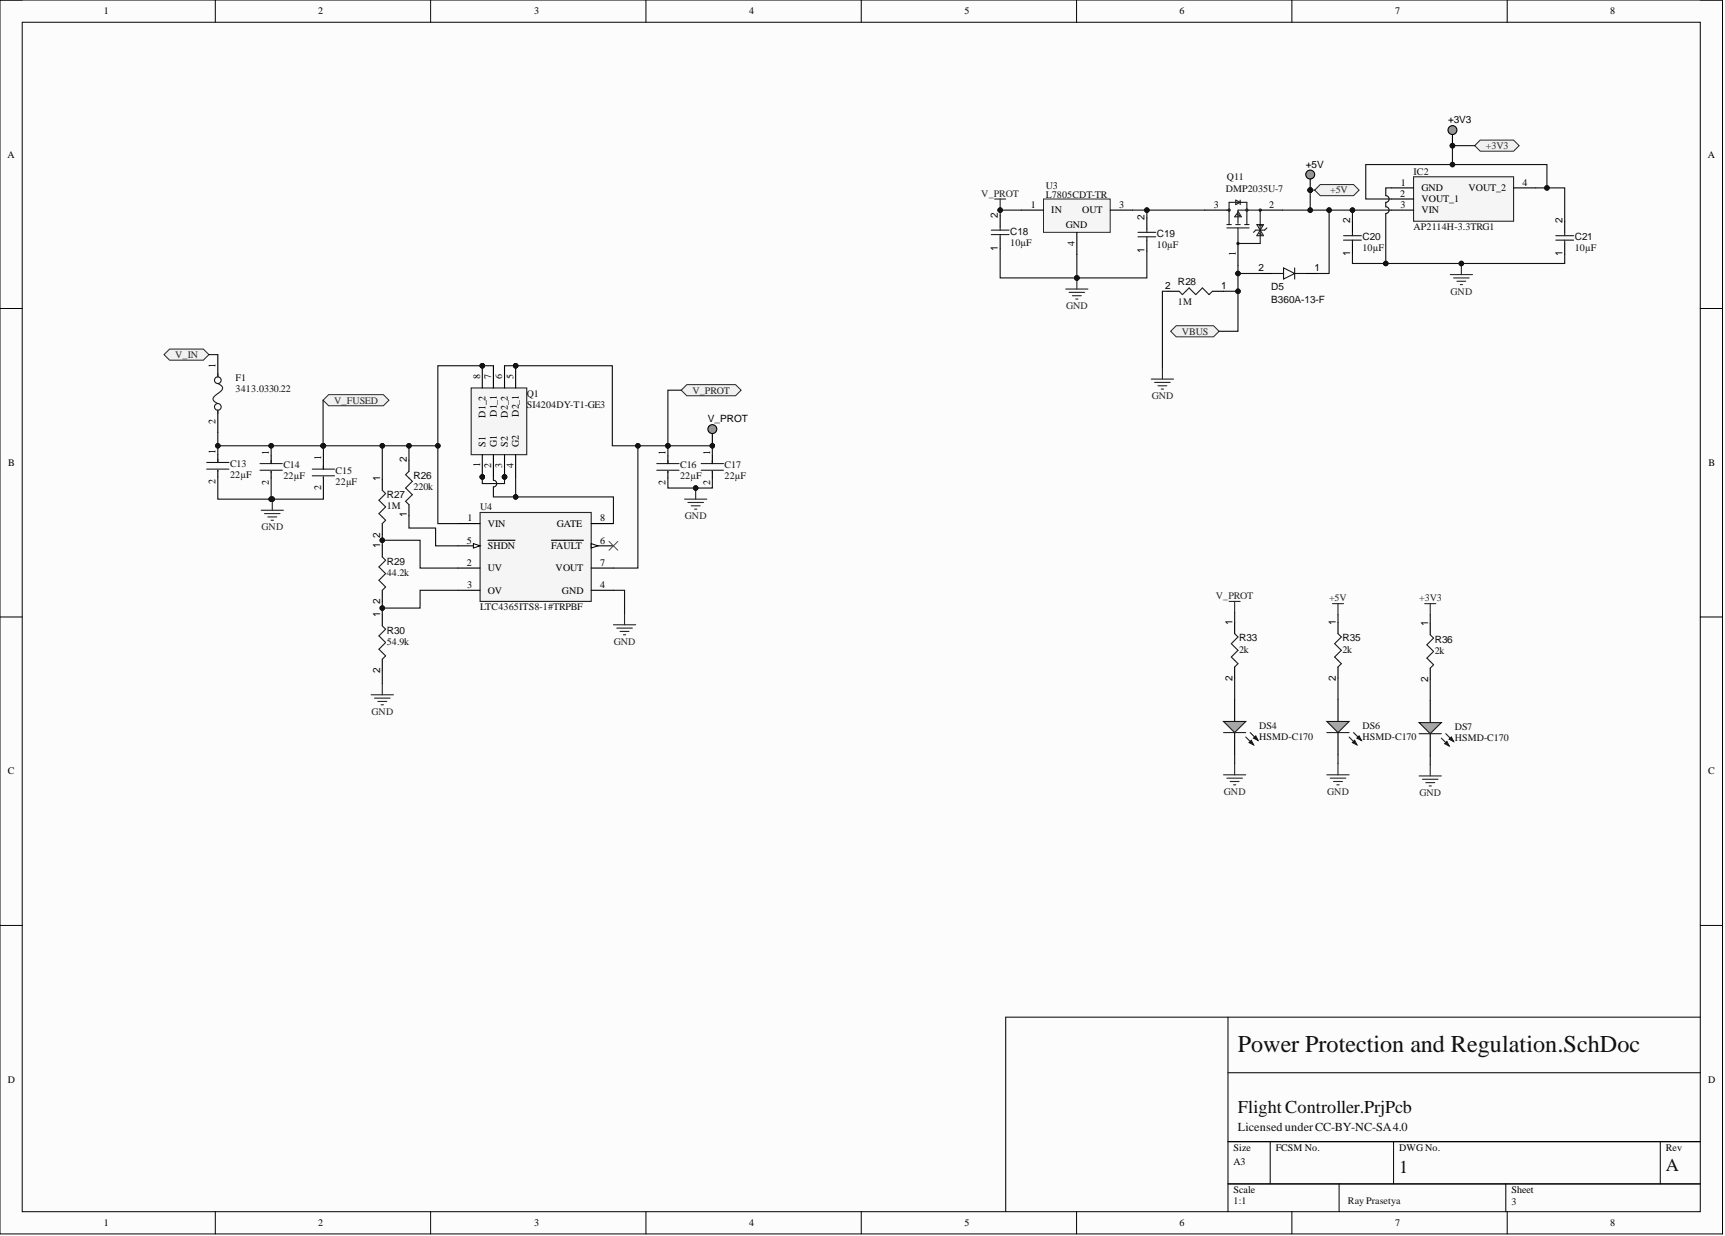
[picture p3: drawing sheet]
<svg xmlns="http://www.w3.org/2000/svg" width="393mm" height="282mm" viewBox="0 0 393 282" stroke-linecap="round" stroke-linejoin="round" font-family="sans-serif">
<defs><g id="words">
<text font-size="5.5" fill="#0e0e0e" x="282.3" y="239.9">Power Protection and Regulation.SchDoc</text>
<g font-size="4.1" fill="#0e0e0e">
<text x="282.3" y="253.8">Flight Controller.PrjPcb</text>
<text x="319" y="267.5">1</text>
<text x="379.9" y="267">A</text>
</g>
<text font-size="2.8" fill="#0e0e0e" x="282.3" y="258">LicensedunderCC-BY-NC-SA4.0</text>
<g font-size="2.3">
<text x="23.7" y="3.3">1</text>
<text x="72.6" y="3.3">2</text>
<text x="121.8" y="3.3">3</text>
<text x="170.8" y="3.3">4</text>
<text x="220" y="3.3">5</text>
<text x="268.9" y="3.3">6</text>
<text x="318.1" y="3.3">7</text>
<text x="367.2" y="3.3">8</text>
<text x="330.2" y="28.1">+3V3</text>
<text x="1.7" y="35.9">A</text>
<text x="389.4" y="35.9">A</text>
<text x="297.8" y="38.3">+5V</text>
<text x="235.1" y="47.4">1</text>
<text x="255.2" y="47.4">3</text>
<text x="276.8" y="47.4">3</text>
<text x="289.4" y="47.4">2</text>
<text x="319.3" y="44.9">2</text>
<text x="319.4" y="47.4">3</text>
<text x="319.5" y="42.3">1</text>
<text x="324.1" y="43.6">GND</text>
<text x="324.1" y="46.1">VOUT_1</text>
<text x="334.8" y="43.6">VOUT_2</text>
<text x="347.2" y="42.3">4</text>
<text x="227.6" y="49.7" transform="rotate(-90 227.6 49.7)">2</text>
<text x="239.7" y="48.7">IN</text>
<text x="243" y="52">GND</text>
<text x="246.7" y="48.7">OUT</text>
<text x="261" y="50.2" transform="rotate(-90 261 50.2)">2</text>
<text x="307.9" y="51" transform="rotate(-90 307.9 51)">2</text>
<text x="324.1" y="48.7">VIN</text>
<text x="356.3" y="51" transform="rotate(-90 356.3 51)">2</text>
<text x="227.6" y="57.1" transform="rotate(-90 227.6 57.1)">1</text>
<text x="245" y="56.1" transform="rotate(-90 245 56.1)">4</text>
<text x="261" y="57.6" transform="rotate(-90 261 57.6)">1</text>
<text x="281.8" y="58.4" transform="rotate(-90 281.8 58.4)">1</text>
<text x="307.9" y="58.4" transform="rotate(-90 307.9 58.4)">1</text>
<text x="356.3" y="58.4" transform="rotate(-90 356.3 58.4)">1</text>
<text x="265.7" y="65.9">2</text>
<text x="278.5" y="65.9">1</text>
<text x="286.9" y="61.9">2</text>
<text x="299.8" y="61.9">1</text>
<text x="49.2" y="83.9" transform="rotate(-90 49.2 83.9)">1</text>
<text x="109.5" y="86.5" transform="rotate(-90 109.5 86.5)">8</text>
<text x="112" y="86.5" transform="rotate(-90 112 86.5)">7</text>
<text x="114.5" y="86.5" transform="rotate(-90 114.5 86.5)">6</text>
<text x="117.1" y="86.5" transform="rotate(-90 117.1 86.5)">5</text>
<text x="110.7" y="95.2" transform="rotate(-90 110.7 95.2)">D1_2</text>
<text x="113.3" y="95.1" transform="rotate(-90 113.3 95.1)">D1_1</text>
<text x="115.8" y="95.2" transform="rotate(-90 115.8 95.2)">D2_2</text>
<text x="118.3" y="95.1" transform="rotate(-90 118.3 95.1)">D2_1</text>
<text x="49.2" y="96.6" transform="rotate(-90 49.2 96.6)">2</text>
<text x="110.7" y="101.9" transform="rotate(-90 110.7 101.9)">S1</text>
<text x="113.3" y="101.9" transform="rotate(-90 113.3 101.9)">G1</text>
<text x="115.8" y="101.9" transform="rotate(-90 115.8 101.9)">S2</text>
<text x="118.3" y="101.9" transform="rotate(-90 118.3 101.9)">G2</text>
<text x="161.4" y="96.3">V_PROT</text>
<text x="1.9" y="106.3">B</text>
<text x="49.2" y="103.4" transform="rotate(-90 49.2 103.4)">1</text>
<text x="61.3" y="103.7" transform="rotate(-90 61.3 103.7)">1</text>
<text x="73.2" y="105" transform="rotate(-90 73.2 105)">1</text>
<text x="92.7" y="105.5" transform="rotate(-90 92.7 105.5)">2</text>
<text x="109.5" y="106.6" transform="rotate(-90 109.5 106.6)">1</text>
<text x="112" y="106.7" transform="rotate(-90 112 106.7)">2</text>
<text x="114.5" y="106.6" transform="rotate(-90 114.5 106.6)">3</text>
<text x="117.1" y="106.8" transform="rotate(-90 117.1 106.8)">4</text>
<text x="151.8" y="103.7" transform="rotate(-90 151.8 103.7)">1</text>
<text x="161.9" y="103.7" transform="rotate(-90 161.9 103.7)">1</text>
<text x="389.6" y="106.3">B</text>
<text x="49.2" y="110.3" transform="rotate(-90 49.2 110.3)">2</text>
<text x="61.3" y="110.5" transform="rotate(-90 61.3 110.5)">2</text>
<text x="73.2" y="111.8" transform="rotate(-90 73.2 111.8)">2</text>
<text x="86.7" y="109.8" transform="rotate(-90 86.7 109.8)">1</text>
<text x="151.8" y="110.5" transform="rotate(-90 151.8 110.5)">2</text>
<text x="161.9" y="110.5" transform="rotate(-90 161.9 110.5)">2</text>
<text x="92.7" y="118" transform="rotate(-90 92.7 118)">1</text>
<text x="106.6" y="118.9">1</text>
<text x="136.8" y="118.9">8</text>
<text x="86.7" y="125" transform="rotate(-90 86.7 125)">1</text>
<text x="86.7" y="122.6" transform="rotate(-90 86.7 122.6)">2</text>
<text x="106.4" y="124">5</text>
<text x="111.2" y="120.2">VIN</text>
<text x="111.2" y="125.2">SHDN</text>
<text x="125.7" y="125.2">FAULT</text>
<text x="127" y="120.2">GATE</text>
<text x="136.8" y="124">6</text>
<text x="106.4" y="129">2</text>
<text x="111.2" y="130.3">UV</text>
<text x="126.7" y="130.3">VOUT</text>
<text x="136.8" y="129">7</text>
<text x="86.7" y="137.8" transform="rotate(-90 86.7 137.8)">2</text>
<text x="106.5" y="134.1">3</text>
<text x="111.2" y="135.4">OV</text>
<text x="128.1" y="135.4">GND</text>
<text x="136.8" y="134.1">4</text>
<text x="86.7" y="140.7" transform="rotate(-90 86.7 140.7)">1</text>
<text x="281" y="142.5" transform="rotate(-90 281 142.5)">1</text>
<text x="304.6" y="142.5" transform="rotate(-90 304.6 142.5)">1</text>
<text x="325.6" y="142.7" transform="rotate(-90 325.6 142.7)">1</text>
<text x="86.7" y="153.5" transform="rotate(-90 86.7 153.5)">2</text>
<text x="281" y="155.3" transform="rotate(-90 281 155.3)">2</text>
<text x="304.6" y="155.3" transform="rotate(-90 304.6 155.3)">2</text>
<text x="325.6" y="155.6" transform="rotate(-90 325.6 155.6)">2</text>
<text x="1.8" y="176.6">C</text>
<text x="389.5" y="176.6">C</text>
<text x="1.8" y="247">D</text>
<text x="389.5" y="247">D</text>
<text x="281.3" y="262.4">Size</text>
<text x="290.9" y="262.4">FCSM No.</text>
<text x="319" y="262.4">DWGNo.</text>
<text x="379.9" y="262.4">Rev</text>
<text x="281.3" y="265.7">A3</text>
<text x="281.3" y="272">Scale</text>
<text x="344.6" y="272">Sheet</text>
<text x="23.7" y="279.6">1</text>
<text x="72.6" y="279.6">2</text>
<text x="121.8" y="279.6">3</text>
<text x="170.8" y="279.6">4</text>
<text x="220" y="279.6">5</text>
<text x="268.9" y="279.6">6</text>
<text x="318.1" y="279.6">7</text>
<text x="367.2" y="279.6">8</text>
</g>
<g font-size="2.3" fill="#262626">
<text x="338.8" y="34">+3V3</text>
<text x="223.8" y="44.9">V_PROT</text>
<text x="303.3" y="44.1">+5V</text>
<text x="243.1" y="70.5">GND</text>
<text x="330.8" y="67.2">GND</text>
<text x="269.5" y="76.3">VBUS</text>
<text x="40" y="81.6">V_IN</text>
<text x="157.9" y="89.7">V_PROT</text>
<text x="76.2" y="92">V_FUSED</text>
<text x="262.6" y="91">GND</text>
<text x="156.2" y="118.4">GND</text>
<text x="59.6" y="120.9">GND</text>
<text x="277.2" y="136.6">V_PROT</text>
<text x="303.1" y="137.2">+5V</text>
<text x="323.6" y="137.2">+3V3</text>
<text x="140" y="147">GND</text>
<text x="84.7" y="163">GND</text>
<text x="279.1" y="181.3">GND</text>
<text x="302.7" y="181.3">GND</text>
<text x="323.7" y="181.5">GND</text>
</g>
<g font-size="2.3" fill="#0e0e0e">
<text x="279.8" y="41.1">Q11</text>
<text x="322.3" y="39.8">IC2</text>
<text x="238.5" y="43.1">U3</text>
<text x="238.5" y="45.1">L7805CDT-TR</text>
<text x="279.5" y="43.9">DMP2035U-7</text>
<text x="230.3" y="53.5">C18</text>
<text x="322.3" y="52.5">AP2114H-3.3TRG1</text>
<text x="230.3" y="56">10µF</text>
<text x="263.8" y="56.5">10µF</text>
<text x="263.8" y="54">C19</text>
<text x="310.7" y="57.3">10µF</text>
<text x="310.7" y="54.8">C20</text>
<text x="359.1" y="57.3">10µF</text>
<text x="359.1" y="54.8">C21</text>
<text x="268.6" y="64.9">R28</text>
<text x="268.6" y="69.5">1M</text>
<text x="289.9" y="66.2">D5</text>
<text x="289.9" y="69.2">B360A-13-F</text>
<text x="53.7" y="87">F1</text>
<text x="53.7" y="89.5">3413.0330.22</text>
<text x="120.1" y="90.5">Q1</text>
<text x="120.1" y="93">SI4204DY-T1-GE3</text>
<text x="52.5" y="106.5">C13</text>
<text x="64.6" y="106.7">C14</text>
<text x="76.5" y="108">C15</text>
<text x="155.1" y="106.7">C16</text>
<text x="165.2" y="106.7">C17</text>
<text x="52.5" y="109">22µF</text>
<text x="64.6" y="109.3">22µF</text>
<text x="76.5" y="110.5">22µF</text>
<text x="88.2" y="113.6">R27</text>
<text x="94.3" y="111.8">220k</text>
<text x="94.3" y="109.3">R26</text>
<text x="155.1" y="109.3">22µF</text>
<text x="165.2" y="109.3">22µF</text>
<text x="88.2" y="116.1">1M</text>
<text x="109.5" y="116.4">U4</text>
<text x="88.2" y="131.3">44.2k</text>
<text x="88.2" y="128.8">R29</text>
<text x="109.5" y="139.2">LTC4365ITS8-1#TRPBF</text>
<text x="88.2" y="147">54.9k</text>
<text x="88.2" y="144.5">R30</text>
<text x="282.5" y="148.8">2k</text>
<text x="282.5" y="146.3">R33</text>
<text x="306.1" y="148.8">2k</text>
<text x="306.1" y="146.3">R35</text>
<text x="327.1" y="149.1">2k</text>
<text x="327.1" y="146.5">R36</text>
<text x="287.1" y="166.3">DS4</text>
<text x="310.7" y="166.3">DS6</text>
<text x="331.7" y="166.6">DS7</text>
<text x="287.1" y="168.8">HSMD-C170</text>
<text x="310.7" y="168.8">HSMD-C170</text>
<text x="331.7" y="169.1">HSMD-C170</text>
<text x="281.3" y="274.5">1:1</text>
<text x="307.4" y="274.5">Ray Prasetya</text>
<text x="344.6" y="274.8">3</text>
</g>
</g></defs>
<path d="M0 0h392.8v281.4h-392.8z" fill-rule="evenodd" fill="#fcfcfc"/>
<path d="M0 0h392.8v281.4h-392.8z" fill="none" stroke="#000" stroke-width=".23"/>
<path d="M5.1 5.1h382.6v271.2h-382.6z" fill-rule="evenodd" fill="#fcfcfc"/>
<g fill="none" stroke="#000" stroke-width=".23">
<path d="M0 0h5.1M5.1 5.1h382.6v271.2h-382.6zM49.1 0v5.1M98.2 0v5.1M147.3 0v5.1M196.4 0v5.1M245.5 0v5.1M294.6 0v5.1M343.7 0v5.1M387.7 0h5.1v5.1M0 70.4h5.1M387.7 70.4h5.1"/>
<path d="M0 140.7h5.1M387.7 140.7h5.1M0 211h5.1M387.7 211h5.1M280 232v44.3M387.7 232h-158.4v44.3M280 244.6h107.7M49.1 276.3v5.1M98.2 276.3v5.1M147.3 276.3v5.1M196.4 276.3v5.1M245.5 276.3v5.1"/>
<path d="M280 260.4h107.7M280 270h107.7M289.6 260.4v9.6M294.6 276.3v5.1M305.4 270v6.3M317.8 260.4v9.6M343.4 270v6.3M343.7 276.3v5.1M378.6 260.4v9.6M392.8 276.3v5.1"/>
</g>
<path d="M109.5 116.9h25.3v20.3h-25.3z" fill-rule="evenodd" fill="#f5f5f5"/>
<path d="M109.5 116.9h25.3v20.3h-25.3z" fill="none" stroke="#262626" stroke-width=".25"/>
<path d="M104.4 119.4h5.1M134.8 124.5h5.1" fill="none" stroke="#000" stroke-width=".25"/>
<path d="M134.8 124l1.5 .5-1.5 .5z" fill="#fbfbfb"/>
<path d="M134.8 124l1.5 .5-1.5 .5z" fill="none" stroke="#000" stroke-width=".23"/>
<path d="M104.4 124.5h5.1M125.7 123.2h7.3" fill="none" stroke="#000" stroke-width=".25"/>
<path d="M108 124l1.5 .5-1.5 .5z" fill="#fbfbfb"/>
<path d="M108 124l1.5 .5-1.5 .5z" fill="none" stroke="#000" stroke-width=".23"/>
<g fill="none" stroke="#000" stroke-width=".25">
<path d="M49.7 103.7v1.8M49.7 107.2v1.6M61.8 103.9v1.8M61.8 107.5v1.5M73.7 105.2v1.8M73.7 108.8v1.5M87.2 109.3v2.5M87.2 119.4v2.5M134.8 119.4h5.1M87.2 124.5v2.5M87.2 134.6v2.6M104.4 134.6h5.1"/>
<path d="M104.4 129.5h5.1M111.2 123.2h6.2M134.8 134.6h5.1M134.8 129.5h5.1M87.2 140.2v2.5M87.2 150.3v2.6"/>
</g>
<g fill="none" stroke="#1c1c1c" stroke-width=".25">
<path d="M47.1 105.5h5.1M47.1 107h5.1M49.7 104.7v.8M49.7 107.2v.3M59.3 105.7h5.1M59.3 107.2h5.1M61.8 105v.7M61.8 107.5v.2M71.2 107h5.1M71.2 108.5h5.1M73.7 106.2v.8M73.7 108.8v.2"/>
<path d="M87.2 111.8l.7 .8-1.5 1.5 1.5 1.5-1.5 1.5 1.5 1.5-.7 .8M87.2 127l.7 .8-1.5 1.5 1.5 1.5-1.5 1.5 1.5 1.6-.7 .7M87.2 142.7l.7 .8-1.5 1.5 1.5 1.5-1.5 1.6 1.5 1.5-.7 .7"/>
</g>
<path d="M59.6 116.4h5M60.3 117.1h3.6M61.1 117.9h2M61.8 118.6h.5M62.1 113.8v2.6M84.6 158.4h5.1M85.4 159.2h3.5M86.2 160h2M87.2 155.9v2.5M86.9 160.7h.5" fill="none" stroke="#262626" stroke-width=".25"/>
<circle cx="62.1" cy="113.8" r=".51" fill="#0e0e0e"/>
<circle cx="62.1" cy="113.8" r=".51" fill="none" stroke="#0e0e0e" stroke-width=".23"/>
<path d="M142.4 139.9v2.6M139.9 142.5h5M140.6 143.2h3.6M141.4 144h2M142.2 144.8h.5" fill="none" stroke="#262626" stroke-width=".25"/>
<path d="M93.3 105v2.5M93.3 115.1v2.5" fill="none" stroke="#000" stroke-width=".25"/>
<path d="M93.3 107.5l-.8 .8 1.5 1.5-1.5 1.5 1.5 1.5-1.5 1.5 .8 .8" fill="none" stroke="#1c1c1c" stroke-width=".25"/>
<path d="M138.9 123.5l2 2M140.9 123.5l-2 2" fill="none" stroke="#4c4c4c" stroke-width=".23"/>
<circle cx="162.4" cy="97.9" r="1.02" fill="#999"/>
<g fill="none" stroke="#000" stroke-width=".25">
<path d="M162.4 98.9v2.5M152.3 103.9v1.8M152.3 107.5v1.5"/>
<circle cx="162.4" cy="97.9" r="1.02"/>
</g>
<path d="M149.8 105.7h5M149.8 107.2h5M152.3 105v.7M152.3 107.5v.2" fill="none" stroke="#1c1c1c" stroke-width=".25"/>
<path d="M156.1 113.8h5.1M156.9 114.6h3.5M157.6 115.4h2M158.4 116.1h.5M158.6 111.3v2.5" fill="none" stroke="#262626" stroke-width=".25"/>
<circle cx="158.6" cy="111.3" r=".51" fill="#0e0e0e"/>
<circle cx="158.6" cy="111.3" r=".51" fill="none" stroke="#0e0e0e" stroke-width=".23"/>
<path d="M162.4 103.9v1.8M162.4 107.5v1.5" fill="none" stroke="#000" stroke-width=".25"/>
<path d="M159.9 105.7h5.1M159.9 107.2h5.1M162.4 105v.7M162.4 107.5v.2" fill="none" stroke="#1c1c1c" stroke-width=".25"/>
<path d="M237.9 45.4h15.3v7.6h-15.3z" fill-rule="evenodd" fill="#f5f5f5"/>
<path d="M237.9 45.4h15.3v7.6h-15.3z" fill="none" stroke="#262626" stroke-width=".23"/>
<path d="M232.9 47.9h5M245.5 53v5.1M253.2 47.9h5" fill="none" stroke="#000" stroke-width=".25"/>
<path d="M322.3 40.3h22.8v10.2h-22.8z" fill-rule="evenodd" fill="#f5f5f5"/>
<path d="M322.3 40.3h22.8v10.2h-22.8zM330.7 62.6h5.1M331.5 63.4h3.5M332.2 64.1h2M333 64.9h.5M333.2 60.1v2.5" fill="none" stroke="#262626" stroke-width=".25"/>
<path d="M228.1 49.2v2.5M228.1 54.3v2.5M261.5 49.7v2.5M261.5 54.8v2.5M308.4 50.5v2.5M308.4 55.5v2.6M317.3 42.8h5M317.3 45.4h5M317.3 47.9h5M345.1 42.8h5.1M356.8 50.5v2.5M356.8 55.5v2.6" fill="none" stroke="#000" stroke-width=".25"/>
<g fill="none" stroke="#1c1c1c" stroke-width=".25">
<path d="M226 52.5h4.1M226 53.5h4.1M228.1 51.7v.8M228.1 53.5v.8M259.5 53h4M259.5 54h4M261.5 52.2v.8M261.5 54v.8M306.4 53.7h4M306.4 54.8h4M308.4 53v.7M308.4 54.8v.7"/>
<path d="M354.8 53.7h4M354.8 54.8h4M356.8 53v.7M356.8 54.8v.7"/>
</g>
<circle cx="333.2" cy="60.1" r=".51" fill="#0e0e0e"/>
<circle cx="333.2" cy="60.1" r=".51" fill="none" stroke="#0e0e0e" stroke-width=".23"/>
<path d="M243 65.9h5.1M243.8 66.7h3.5M244.5 67.4h2.1M245.3 68.2h.5M245.5 63.4v2.5" fill="none" stroke="#262626" stroke-width=".25"/>
<circle cx="245.6" cy="63.4" r=".51" fill="#0e0e0e"/>
<circle cx="245.6" cy="63.4" r=".51" fill="none" stroke="#0e0e0e" stroke-width=".23"/>
<path d="M226.8 45.4h2.5M228.1 45.4v2.5" fill="none" stroke="#262626" stroke-width=".25"/>
<circle cx="228.1" cy="47.9" r=".51" fill="#0e0e0e"/>
<circle cx="228.1" cy="47.9" r=".51" fill="none" stroke="#0e0e0e" stroke-width=".23"/>
<path d="M38.7 79.6h7.7l1.2 1.3-1.2 1.2h-7.7l-1.3-1.2z" fill-rule="evenodd" fill="#f0f0f0"/>
<path d="M38.7 79.6h7.7l1.2 1.3-1.2 1.2h-7.7l-1.3-1.2z" fill="none" stroke="#262626" stroke-width=".23"/>
<path d="M301 42.1h7.6l1.3 1.3-1.3 1.2h-7.6l-1.2-1.2z" fill-rule="evenodd" fill="#f0f0f0"/>
<path d="M301 42.1h7.6l1.3 1.3-1.3 1.2h-7.6l-1.2-1.2z" fill="none" stroke="#262626" stroke-width=".23"/>
<path d="M337.5 31.9h7.6l1.3 1.3-1.3 1.3h-7.6l-1.2-1.3z" fill-rule="evenodd" fill="#f0f0f0"/>
<path d="M337.5 31.9h7.6l1.3 1.3-1.3 1.3h-7.6l-1.2-1.3z" fill="none" stroke="#262626" stroke-width=".23"/>
<path d="M281.5 159.5v5M281.5 167.1v5" fill="none" stroke="#000" stroke-width=".25"/>
<path d="M279 164.5h5.1l-2.6 2.6z" fill="#a6a6a6"/>
<path d="M279 164.5h5.1l-2.6 2.6zM284.1 168.1l1.7 1.8M285.1 167.1l1.8 1.7" fill="none" stroke="#1c1c1c" stroke-width=".25"/>
<path d="M285.3 168.8l.5 1.1-1-.6z" fill="#1c1c1c"/>
<path d="M285.3 168.8l.5 1.1-1-.6z" fill="none" stroke="#1c1c1c" stroke-width=".25"/>
<path d="M286.3 167.8l.6 1-1.1-.5z" fill="#1c1c1c"/>
<path d="M281.5 144.5l.8 .8-1.5 1.5 1.5 1.5-1.5 1.5 1.5 1.5-.8 .8M279 167.1h5.1M286.3 167.8l.6 1-1.1-.5z" fill="none" stroke="#1c1c1c" stroke-width=".25"/>
<path d="M281.5 142v2.5M281.5 152.1v2.5M305.1 159.5v5M305.1 167.1v5" fill="none" stroke="#000" stroke-width=".25"/>
<path d="M279 176.7h5.1M279.8 177.5h3.5M280.5 178.2h2M281.3 179h.5M281.5 174.2v2.5" fill="none" stroke="#262626" stroke-width=".25"/>
<path d="M302.6 164.5h5l-2.5 2.6z" fill="#a6a6a6"/>
<path d="M302.6 164.5h5l-2.5 2.6zM307.6 168.1l1.8 1.8M308.6 167.1l1.8 1.7" fill="none" stroke="#1c1c1c" stroke-width=".25"/>
<path d="M308.9 168.8l.5 1.1-1-.6z" fill="#1c1c1c"/>
<path d="M308.9 168.8l.5 1.1-1-.6z" fill="none" stroke="#1c1c1c" stroke-width=".25"/>
<path d="M309.9 167.8l.5 1-1-.5z" fill="#1c1c1c"/>
<path d="M305.1 144.5l.8 .8-1.6 1.5 1.6 1.5-1.6 1.5 1.6 1.5-.8 .8M302.6 167.1h5M309.9 167.8l.5 1-1-.5z" fill="none" stroke="#1c1c1c" stroke-width=".25"/>
<path d="M305.1 142v2.5M305.1 152.1v2.5M326.1 159.7v5.1M326.1 167.3v5.1" fill="none" stroke="#000" stroke-width=".25"/>
<path d="M302.6 176.7h5M303.3 177.5h3.6M304.1 178.2h2M304.8 179h.6M305.1 174.2v2.5" fill="none" stroke="#262626" stroke-width=".25"/>
<path d="M323.6 164.8h5.1l-2.6 2.5z" fill="#a6a6a6"/>
<path d="M323.6 164.8h5.1l-2.6 2.5zM328.7 168.3l1.7 1.8M329.7 167.3l1.8 1.8" fill="none" stroke="#1c1c1c" stroke-width=".25"/>
<path d="M329.9 169.1l.5 1-1-.5z" fill="#1c1c1c"/>
<path d="M329.9 169.1l.5 1-1-.5z" fill="none" stroke="#1c1c1c" stroke-width=".25"/>
<path d="M330.9 168.1l.6 1-1.1-.5z" fill="#1c1c1c"/>
<path d="M326.1 144.8l.8 .7-1.5 1.5 1.5 1.6-1.5 1.5 1.5 1.5-.8 .8M323.6 167.3h5.1M330.9 168.1l.6 1-1.1-.5z" fill="none" stroke="#1c1c1c" stroke-width=".25"/>
<path d="M326.1 142.2v2.6M326.1 152.4v2.5" fill="none" stroke="#000" stroke-width=".25"/>
<path d="M280.3 137.2h2.5M281.5 137.2v2.5M303.8 137.7h2.6M305.1 137.7v2.5M324.9 137.7h2.5M326.1 137.7v2.5M323.6 177h5.1M324.4 177.7h3.5M325.1 178.5h2M325.9 179.2h.5M326.1 174.4v2.6" fill="none" stroke="#262626" stroke-width=".25"/>
<circle cx="331.2" cy="33.2" r=".51" fill="#0e0e0e"/>
<circle cx="331.2" cy="33.2" r=".51" fill="none" stroke="#0e0e0e" stroke-width=".23"/>
<circle cx="331.2" cy="29.7" r="1.01" fill="#999"/>
<g fill="none" stroke="#000" stroke-width=".25">
<path d="M331.2 30.7v2.5"/>
<circle cx="331.2" cy="29.7" r="1.01"/>
</g>
<circle cx="331.2" cy="33.2" r=".51" fill="#0e0e0e"/>
<circle cx="331.2" cy="33.2" r=".51" fill="none" stroke="#0e0e0e" stroke-width=".23"/>
<circle cx="298.8" cy="43.4" r=".51" fill="#0e0e0e"/>
<circle cx="298.8" cy="43.4" r=".51" fill="none" stroke="#0e0e0e" stroke-width=".23"/>
<circle cx="298.8" cy="39.8" r="1.01" fill="#999"/>
<g fill="none" stroke="#000" stroke-width=".25">
<path d="M298.8 40.8v2.6"/>
<circle cx="298.8" cy="39.8" r="1.01"/>
</g>
<circle cx="298.8" cy="43.4" r=".51" fill="#0e0e0e"/>
<circle cx="298.8" cy="43.4" r=".51" fill="none" stroke="#0e0e0e" stroke-width=".23"/>
<path d="M287.6 62.4h2.5M297.8 62.4h2.5" fill="none" stroke="#000" stroke-width=".25"/>
<path d="M290.1 62.4h2.6M292.7 61.1l2.5 1.3-2.5 1.2zM295.2 61.1v2.5M295.2 62.4h2.6" fill="none" stroke="#1c1c1c" stroke-width=".25"/>
<path d="M268.2 74.3h8.5l1.3 1.3-1.3 1.2h-8.5l-1.3-1.2z" fill-rule="evenodd" fill="#f0f0f0"/>
<path d="M268.2 74.3h8.5l1.3 1.3-1.3 1.2h-8.5l-1.3-1.2z" fill="none" stroke="#262626" stroke-width=".23"/>
<path d="M266.3 66.4h2.6M276.5 66.4h2.5" fill="none" stroke="#000" stroke-width=".25"/>
<path d="M268.9 66.4l.7 .8 1.5-1.5 1.6 1.5 1.5-1.5 1.5 1.5 .8-.8" fill="none" stroke="#1c1c1c" stroke-width=".25"/>
<path d="M262.5 86.5h5.1M263.3 87.2h3.5M264 88h2.1M264.8 88.7h.5M265.1 83.9v2.6" fill="none" stroke="#262626" stroke-width=".25"/>
<path d="M74.9 90h12.5l1.3 1.3-1.3 1.2h-12.5l-1.2-1.2z" fill-rule="evenodd" fill="#f0f0f0"/>
<path d="M74.9 90h12.5l1.3 1.3-1.3 1.2h-12.5l-1.2-1.2z" fill="none" stroke="#262626" stroke-width=".23"/>
<path d="M49.7 80.9v5M49.7 93.5v5.1" fill="none" stroke="#000" stroke-width=".25"/>
<g fill="none" stroke="#1c1c1c" stroke-width=".25">
<path d="M49.7 87.5a1.09 1.09 0 0 1 1 1.3l-1.4 1.2a.95 .95 0 0 0-.7 .9 .95 .95 0 0 0 .7 1l.4 .1M49.7 85.2v.7M49.7 93.5v.8"/>
<circle cx="49.7" cy="86.7" r=".76"/>
<circle cx="49.7" cy="92.8" r=".76"/>
</g>
<path d="M156.6 87.7h11.1l1.3 1.3-1.3 1.3h-11.1l-1.3-1.3z" fill-rule="evenodd" fill="#f0f0f0"/>
<path d="M156.6 87.7h11.1l1.3 1.3-1.3 1.3h-11.1l-1.3-1.3z" fill="none" stroke="#262626" stroke-width=".23"/>
<circle cx="110" cy="108.8" r=".51" fill="#0e0e0e"/>
<circle cx="110" cy="108.8" r=".51" fill="none" stroke="#0e0e0e" stroke-width=".23"/>
<circle cx="115" cy="108.8" r=".51" fill="#0e0e0e"/>
<circle cx="115" cy="108.8" r=".51" fill="none" stroke="#0e0e0e" stroke-width=".23"/>
<circle cx="110" cy="83.4" r=".51" fill="#0e0e0e"/>
<circle cx="110" cy="83.4" r=".51" fill="none" stroke="#0e0e0e" stroke-width=".23"/>
<circle cx="117.6" cy="83.4" r=".51" fill="#0e0e0e"/>
<circle cx="117.6" cy="83.4" r=".51" fill="none" stroke="#0e0e0e" stroke-width=".23"/>
<path d="M107.4 88.5h12.7v15.2h-12.7z" fill-rule="evenodd" fill="#f5f5f5"/>
<path d="M107.4 88.5h12.7v15.2h-12.7z" fill="none" stroke="#262626" stroke-width=".25"/>
<path d="M110 103.7v5.1" fill="none" stroke="#000" stroke-width=".25"/>
<circle cx="110" cy="108.8" r=".51" fill="#0e0e0e"/>
<circle cx="110" cy="108.8" r=".51" fill="none" stroke="#0e0e0e" stroke-width=".23"/>
<path d="M112.5 103.7v5.1M115 103.7v5.1" fill="none" stroke="#000" stroke-width=".25"/>
<circle cx="115" cy="108.8" r=".51" fill="#0e0e0e"/>
<circle cx="115" cy="108.8" r=".51" fill="none" stroke="#0e0e0e" stroke-width=".23"/>
<path d="M110 83.4v5.1M117.6 103.7v5.1" fill="none" stroke="#000" stroke-width=".25"/>
<circle cx="110" cy="83.4" r=".51" fill="#0e0e0e"/>
<circle cx="110" cy="83.4" r=".51" fill="none" stroke="#0e0e0e" stroke-width=".23"/>
<path d="M112.5 83.4v5.1M115 83.4v5.1M117.6 83.4v5.1" fill="none" stroke="#000" stroke-width=".25"/>
<circle cx="117.6" cy="83.4" r=".51" fill="#0e0e0e"/>
<circle cx="117.6" cy="83.4" r=".51" fill="none" stroke="#0e0e0e" stroke-width=".23"/>
<g fill="none" stroke="#1c1c1c" stroke-width=".25">
<path d="M279.8 52h5M279.8 51.2h1M279.8 47.9h.5M280.3 51.2v-5.1h4v5.1M281.8 51.2h1M281.8 45.6l1 .5-1 .6zM282 48.9l.8 .3M282.3 51v-3.1h5.1v7.6h-5.1v-3.5M282.3 48.2l.8 1.2h-1.6l.8-1M282.8 45.6v1.1M283.8 51.2h1M286.6 51.2h1.5l-1.5 2.5h1.5z"/>
<path d="M287.1 53.2l.5 .3M287.1 51.5h.8M288.9 52l-.5 .5h-2.1l-.5 .5"/>
<circle cx="280.3" cy="47.9" r=".25"/>
<circle cx="282.3" cy="55.5" r=".25"/>
<circle cx="284.3" cy="47.9" r=".25"/>
<circle cx="287.4" cy="47.9" r=".25"/>
</g>
<path d="M274.7 47.9h5.1M282.3 55.5v5.1M287.4 47.9h5" fill="none" stroke="#000" stroke-width=".25"/>
<path d="M87.2 121.9v2.6" fill="none" stroke="#0e0e0e" stroke-width=".25"/>
<circle cx="87.2" cy="123.2" r=".51" fill="#0e0e0e"/>
<circle cx="87.2" cy="123.2" r=".51" fill="none" stroke="#0e0e0e" stroke-width=".23"/>
<path d="M87.2 137.2v3" fill="none" stroke="#0e0e0e" stroke-width=".25"/>
<circle cx="87.2" cy="138.7" r=".51" fill="#0e0e0e"/>
<circle cx="87.2" cy="138.7" r=".51" fill="none" stroke="#0e0e0e" stroke-width=".23"/>
<path d="M87.2 123.2h8.6v6.3h8.6" fill="none" stroke="#0e0e0e" stroke-width=".25"/>
<circle cx="87.2" cy="123.2" r=".51" fill="#0e0e0e"/>
<circle cx="87.2" cy="123.2" r=".51" fill="none" stroke="#0e0e0e" stroke-width=".23"/>
<path d="M104.4 134.6h-8.6v4.1h-8.6" fill="none" stroke="#0e0e0e" stroke-width=".25"/>
<circle cx="87.2" cy="138.7" r=".51" fill="#0e0e0e"/>
<circle cx="87.2" cy="138.7" r=".51" fill="none" stroke="#0e0e0e" stroke-width=".23"/>
<path d="M49.7 108.8v5h24v-3.5M87.2 152.9v3" fill="none" stroke="#0e0e0e" stroke-width=".25"/>
<circle cx="61.8" cy="113.8" r=".51" fill="#0e0e0e"/>
<circle cx="61.8" cy="113.8" r=".51" fill="none" stroke="#0e0e0e" stroke-width=".23"/>
<circle cx="62.1" cy="113.8" r=".51" fill="#0e0e0e"/>
<circle cx="62.1" cy="113.8" r=".51" fill="none" stroke="#0e0e0e" stroke-width=".23"/>
<path d="M93.3 117.6v2.8h6v4.1h5.1M152.3 109v2.3h10.1v-2.3M139.9 134.6h2.5v5.3" fill="none" stroke="#0e0e0e" stroke-width=".25"/>
<circle cx="158.6" cy="111.3" r=".51" fill="#0e0e0e"/>
<circle cx="158.6" cy="111.3" r=".51" fill="none" stroke="#0e0e0e" stroke-width=".23"/>
<path d="M232.9 47.9h-4.8v1.3" fill="none" stroke="#0e0e0e" stroke-width=".25"/>
<circle cx="228.1" cy="47.9" r=".51" fill="#0e0e0e"/>
<circle cx="228.1" cy="47.9" r=".51" fill="none" stroke="#0e0e0e" stroke-width=".23"/>
<path d="M258.2 47.9h3.3v1.8" fill="none" stroke="#0e0e0e" stroke-width=".25"/>
<circle cx="261.5" cy="47.9" r=".51" fill="#0e0e0e"/>
<circle cx="261.5" cy="47.9" r=".51" fill="none" stroke="#0e0e0e" stroke-width=".23"/>
<path d="M228.1 56.8v6.6h33.4v-6.1" fill="none" stroke="#0e0e0e" stroke-width=".25"/>
<circle cx="245.6" cy="63.4" r=".51" fill="#0e0e0e"/>
<circle cx="245.6" cy="63.4" r=".51" fill="none" stroke="#0e0e0e" stroke-width=".23"/>
<path d="M245.5 58.1v5.3" fill="none" stroke="#0e0e0e" stroke-width=".25"/>
<circle cx="245.6" cy="63.4" r=".51" fill="#0e0e0e"/>
<circle cx="245.6" cy="63.4" r=".51" fill="none" stroke="#0e0e0e" stroke-width=".23"/>
<path d="M317.3 47.9h-8.9v2.6" fill="none" stroke="#0e0e0e" stroke-width=".25"/>
<circle cx="308.4" cy="47.9" r=".51" fill="#0e0e0e"/>
<circle cx="308.4" cy="47.9" r=".51" fill="none" stroke="#0e0e0e" stroke-width=".23"/>
<path d="M350.2 42.8h6.6v7.7" fill="none" stroke="#0e0e0e" stroke-width=".25"/>
<circle cx="352.7" cy="42.9" r=".51" fill="#0e0e0e"/>
<circle cx="352.7" cy="42.9" r=".51" fill="none" stroke="#0e0e0e" stroke-width=".23"/>
<path d="M352.7 42.8v-5.3h-41.3v7.9h5.9" fill="none" stroke="#0e0e0e" stroke-width=".25"/>
<circle cx="331.2" cy="37.5" r=".51" fill="#0e0e0e"/>
<circle cx="331.2" cy="37.5" r=".51" fill="none" stroke="#0e0e0e" stroke-width=".23"/>
<circle cx="352.7" cy="42.9" r=".51" fill="#0e0e0e"/>
<circle cx="352.7" cy="42.9" r=".51" fill="none" stroke="#0e0e0e" stroke-width=".23"/>
<path d="M317.3 42.8h-1.3v1.8a.76 .76 0 0 1 .8 .8 .76 .76 0 0 1-.8 .7v1.1a.76 .76 0 0 1 .8 .7 .76 .76 0 0 1-.8 .8v11.4h-7.6v-2" fill="none" stroke="#0e0e0e" stroke-width=".25"/>
<circle cx="316" cy="60.1" r=".51" fill="#0e0e0e"/>
<circle cx="316" cy="60.1" r=".51" fill="none" stroke="#0e0e0e" stroke-width=".23"/>
<path d="M356.8 58.1v2h-40.8" fill="none" stroke="#0e0e0e" stroke-width=".25"/>
<circle cx="316" cy="60.1" r=".51" fill="#0e0e0e"/>
<circle cx="316" cy="60.1" r=".51" fill="none" stroke="#0e0e0e" stroke-width=".23"/>
<circle cx="333.2" cy="60.1" r=".51" fill="#0e0e0e"/>
<circle cx="333.2" cy="60.1" r=".51" fill="none" stroke="#0e0e0e" stroke-width=".23"/>
<path d="M336.3 33.2h-5.1v4.3M47.6 80.9h2.1" fill="none" stroke="#0e0e0e" stroke-width=".25"/>
<circle cx="331.2" cy="37.5" r=".51" fill="#0e0e0e"/>
<circle cx="331.2" cy="37.5" r=".51" fill="none" stroke="#0e0e0e" stroke-width=".23"/>
<circle cx="331.2" cy="33.2" r=".51" fill="#0e0e0e"/>
<circle cx="331.2" cy="33.2" r=".51" fill="none" stroke="#0e0e0e" stroke-width=".23"/>
<path d="M298.8 43.4v4.5M281.5 139.7v2.3M281.5 154.6v4.9M305.1 140.2v1.8M305.1 154.6v4.9M326.1 140.2v2M326.1 154.9v4.8M281.5 172.1v2.1M305.1 172.1v2.1M326.1 172.4v2" fill="none" stroke="#0e0e0e" stroke-width=".25"/>
<circle cx="298.8" cy="43.4" r=".51" fill="#0e0e0e"/>
<circle cx="298.8" cy="43.4" r=".51" fill="none" stroke="#0e0e0e" stroke-width=".23"/>
<circle cx="298.8" cy="47.9" r=".51" fill="#0e0e0e"/>
<circle cx="298.8" cy="47.9" r=".51" fill="none" stroke="#0e0e0e" stroke-width=".23"/>
<path d="M298.8 43.4h1" fill="none" stroke="#0e0e0e" stroke-width=".25"/>
<circle cx="298.8" cy="43.4" r=".51" fill="#0e0e0e"/>
<circle cx="298.8" cy="43.4" r=".51" fill="none" stroke="#0e0e0e" stroke-width=".23"/>
<path d="M308.4 47.9h-5.3v14.5h-2.8" fill="none" stroke="#0e0e0e" stroke-width=".25"/>
<circle cx="303.1" cy="47.9" r=".51" fill="#0e0e0e"/>
<circle cx="303.1" cy="47.9" r=".51" fill="none" stroke="#0e0e0e" stroke-width=".23"/>
<circle cx="308.4" cy="47.9" r=".51" fill="#0e0e0e"/>
<circle cx="308.4" cy="47.9" r=".51" fill="none" stroke="#0e0e0e" stroke-width=".23"/>
<path d="M292.4 47.9h10.7" fill="none" stroke="#0e0e0e" stroke-width=".25"/>
<circle cx="298.8" cy="47.9" r=".51" fill="#0e0e0e"/>
<circle cx="298.8" cy="47.9" r=".51" fill="none" stroke="#0e0e0e" stroke-width=".23"/>
<circle cx="303.1" cy="47.9" r=".51" fill="#0e0e0e"/>
<circle cx="303.1" cy="47.9" r=".51" fill="none" stroke="#0e0e0e" stroke-width=".23"/>
<path d="M261.5 47.9h13.2" fill="none" stroke="#0e0e0e" stroke-width=".25"/>
<circle cx="261.5" cy="47.9" r=".51" fill="#0e0e0e"/>
<circle cx="261.5" cy="47.9" r=".51" fill="none" stroke="#0e0e0e" stroke-width=".23"/>
<path d="M266.3 66.4h-1.2v17.5M152.3 101.7v2.2" fill="none" stroke="#0e0e0e" stroke-width=".25"/>
<circle cx="152.3" cy="101.7" r=".51" fill="#0e0e0e"/>
<circle cx="152.3" cy="101.7" r=".51" fill="none" stroke="#0e0e0e" stroke-width=".23"/>
<path d="M162.4 101.4v2.5" fill="none" stroke="#0e0e0e" stroke-width=".25"/>
<circle cx="162.4" cy="101.7" r=".51" fill="#0e0e0e"/>
<circle cx="162.4" cy="101.7" r=".51" fill="none" stroke="#0e0e0e" stroke-width=".23"/>
<path d="M61.8 109v4.8" fill="none" stroke="#0e0e0e" stroke-width=".25"/>
<circle cx="61.8" cy="113.8" r=".51" fill="#0e0e0e"/>
<circle cx="61.8" cy="113.8" r=".51" fill="none" stroke="#0e0e0e" stroke-width=".23"/>
<path d="M49.7 98.6v3.1" fill="none" stroke="#0e0e0e" stroke-width=".25"/>
<circle cx="49.7" cy="101.7" r=".51" fill="#0e0e0e"/>
<circle cx="49.7" cy="101.7" r=".51" fill="none" stroke="#0e0e0e" stroke-width=".23"/>
<path d="M61.8 101.7v2.2" fill="none" stroke="#0e0e0e" stroke-width=".25"/>
<circle cx="61.8" cy="101.7" r=".51" fill="#0e0e0e"/>
<circle cx="61.8" cy="101.7" r=".51" fill="none" stroke="#0e0e0e" stroke-width=".23"/>
<path d="M73.7 91.3v10.4" fill="none" stroke="#0e0e0e" stroke-width=".25"/>
<circle cx="73.7" cy="101.7" r=".51" fill="#0e0e0e"/>
<circle cx="73.7" cy="101.7" r=".51" fill="none" stroke="#0e0e0e" stroke-width=".23"/>
<path d="M87.2 101.7v7.6" fill="none" stroke="#0e0e0e" stroke-width=".25"/>
<circle cx="87.2" cy="101.7" r=".51" fill="#0e0e0e"/>
<circle cx="87.2" cy="101.7" r=".51" fill="none" stroke="#0e0e0e" stroke-width=".23"/>
<path d="M73.7 101.7v3.5" fill="none" stroke="#0e0e0e" stroke-width=".25"/>
<circle cx="73.7" cy="101.7" r=".51" fill="#0e0e0e"/>
<circle cx="73.7" cy="101.7" r=".51" fill="none" stroke="#0e0e0e" stroke-width=".23"/>
<path d="M162.4 101.7h-16.9v27.8h-5.6" fill="none" stroke="#0e0e0e" stroke-width=".25"/>
<circle cx="162.4" cy="101.7" r=".51" fill="#0e0e0e"/>
<circle cx="162.4" cy="101.7" r=".51" fill="none" stroke="#0e0e0e" stroke-width=".23"/>
<circle cx="152.3" cy="101.7" r=".51" fill="#0e0e0e"/>
<circle cx="152.3" cy="101.7" r=".51" fill="none" stroke="#0e0e0e" stroke-width=".23"/>
<circle cx="145.5" cy="101.7" r=".51" fill="#0e0e0e"/>
<circle cx="145.5" cy="101.7" r=".51" fill="none" stroke="#0e0e0e" stroke-width=".23"/>
<path d="M115 83.4h24.6v18.3h5.9" fill="none" stroke="#0e0e0e" stroke-width=".25"/>
<circle cx="117.6" cy="83.4" r=".51" fill="#0e0e0e"/>
<circle cx="117.6" cy="83.4" r=".51" fill="none" stroke="#0e0e0e" stroke-width=".23"/>
<circle cx="145.5" cy="101.7" r=".51" fill="#0e0e0e"/>
<circle cx="145.5" cy="101.7" r=".51" fill="none" stroke="#0e0e0e" stroke-width=".23"/>
<path d="M110 108.5v1.8h5v-1.8" fill="none" stroke="#0e0e0e" stroke-width=".25"/>
<circle cx="110" cy="108.8" r=".51" fill="#0e0e0e"/>
<circle cx="110" cy="108.8" r=".51" fill="none" stroke="#0e0e0e" stroke-width=".23"/>
<circle cx="115" cy="108.8" r=".51" fill="#0e0e0e"/>
<circle cx="115" cy="108.8" r=".51" fill="none" stroke="#0e0e0e" stroke-width=".23"/>
<path d="M112.5 108.8v.7a.76 .76 0 0 1 .8 .8 .76 .76 0 0 1-.8 .7v2.3h27.4v6.1" fill="none" stroke="#0e0e0e" stroke-width=".25"/>
<circle cx="117.6" cy="113.3" r=".51" fill="#0e0e0e"/>
<circle cx="117.6" cy="113.3" r=".51" fill="none" stroke="#0e0e0e" stroke-width=".23"/>
<path d="M117.6 108.8v4.5" fill="none" stroke="#0e0e0e" stroke-width=".25"/>
<circle cx="117.6" cy="113.3" r=".51" fill="#0e0e0e"/>
<circle cx="117.6" cy="113.3" r=".51" fill="none" stroke="#0e0e0e" stroke-width=".23"/>
<path d="M155.3 89h-3v12.7" fill="none" stroke="#0e0e0e" stroke-width=".25"/>
<circle cx="152.3" cy="101.7" r=".51" fill="#0e0e0e"/>
<circle cx="152.3" cy="101.7" r=".51" fill="none" stroke="#0e0e0e" stroke-width=".23"/>
<path d="M93.3 101.7v3.3" fill="none" stroke="#0e0e0e" stroke-width=".25"/>
<circle cx="93.3" cy="101.7" r=".51" fill="#0e0e0e"/>
<circle cx="93.3" cy="101.7" r=".51" fill="none" stroke="#0e0e0e" stroke-width=".23"/>
<path d="M112.5 83.4h-12.7v18.3h-50.1v2" fill="none" stroke="#0e0e0e" stroke-width=".25"/>
<circle cx="49.7" cy="101.7" r=".51" fill="#0e0e0e"/>
<circle cx="49.7" cy="101.7" r=".51" fill="none" stroke="#0e0e0e" stroke-width=".23"/>
<circle cx="61.8" cy="101.7" r=".51" fill="#0e0e0e"/>
<circle cx="61.8" cy="101.7" r=".51" fill="none" stroke="#0e0e0e" stroke-width=".23"/>
<circle cx="73.7" cy="101.7" r=".51" fill="#0e0e0e"/>
<circle cx="73.7" cy="101.7" r=".51" fill="none" stroke="#0e0e0e" stroke-width=".23"/>
<circle cx="73.7" cy="101.7" r=".51" fill="#0e0e0e"/>
<circle cx="73.7" cy="101.7" r=".51" fill="none" stroke="#0e0e0e" stroke-width=".23"/>
<circle cx="87.2" cy="101.7" r=".51" fill="#0e0e0e"/>
<circle cx="87.2" cy="101.7" r=".51" fill="none" stroke="#0e0e0e" stroke-width=".23"/>
<circle cx="93.3" cy="101.7" r=".51" fill="#0e0e0e"/>
<circle cx="93.3" cy="101.7" r=".51" fill="none" stroke="#0e0e0e" stroke-width=".23"/>
<circle cx="99.8" cy="101.7" r=".51" fill="#0e0e0e"/>
<circle cx="99.8" cy="101.7" r=".51" fill="none" stroke="#0e0e0e" stroke-width=".23"/>
<circle cx="110" cy="83.4" r=".51" fill="#0e0e0e"/>
<circle cx="110" cy="83.4" r=".51" fill="none" stroke="#0e0e0e" stroke-width=".23"/>
<path d="M99.8 101.7v17.7h4.6" fill="none" stroke="#0e0e0e" stroke-width=".25"/>
<circle cx="99.8" cy="101.7" r=".51" fill="#0e0e0e"/>
<circle cx="99.8" cy="101.7" r=".51" fill="none" stroke="#0e0e0e" stroke-width=".23"/>
<path d="M279 66.4h3.3" fill="none" stroke="#0e0e0e" stroke-width=".25"/>
<circle cx="282.3" cy="66.4" r=".51" fill="#0e0e0e"/>
<circle cx="282.3" cy="66.4" r=".51" fill="none" stroke="#0e0e0e" stroke-width=".23"/>
<path d="M282.3 62.4h5.3" fill="none" stroke="#0e0e0e" stroke-width=".25"/>
<circle cx="282.3" cy="62.4" r=".51" fill="#0e0e0e"/>
<circle cx="282.3" cy="62.4" r=".51" fill="none" stroke="#0e0e0e" stroke-width=".23"/>
<path d="M282.3 60.6v15h-4.3" fill="none" stroke="#0e0e0e" stroke-width=".25"/>
<circle cx="282.3" cy="66.4" r=".51" fill="#0e0e0e"/>
<circle cx="282.3" cy="66.4" r=".51" fill="none" stroke="#0e0e0e" stroke-width=".23"/>
<circle cx="282.3" cy="62.4" r=".51" fill="#0e0e0e"/>
<circle cx="282.3" cy="62.4" r=".51" fill="none" stroke="#0e0e0e" stroke-width=".23"/>
<use href="#words"/>
</svg>
